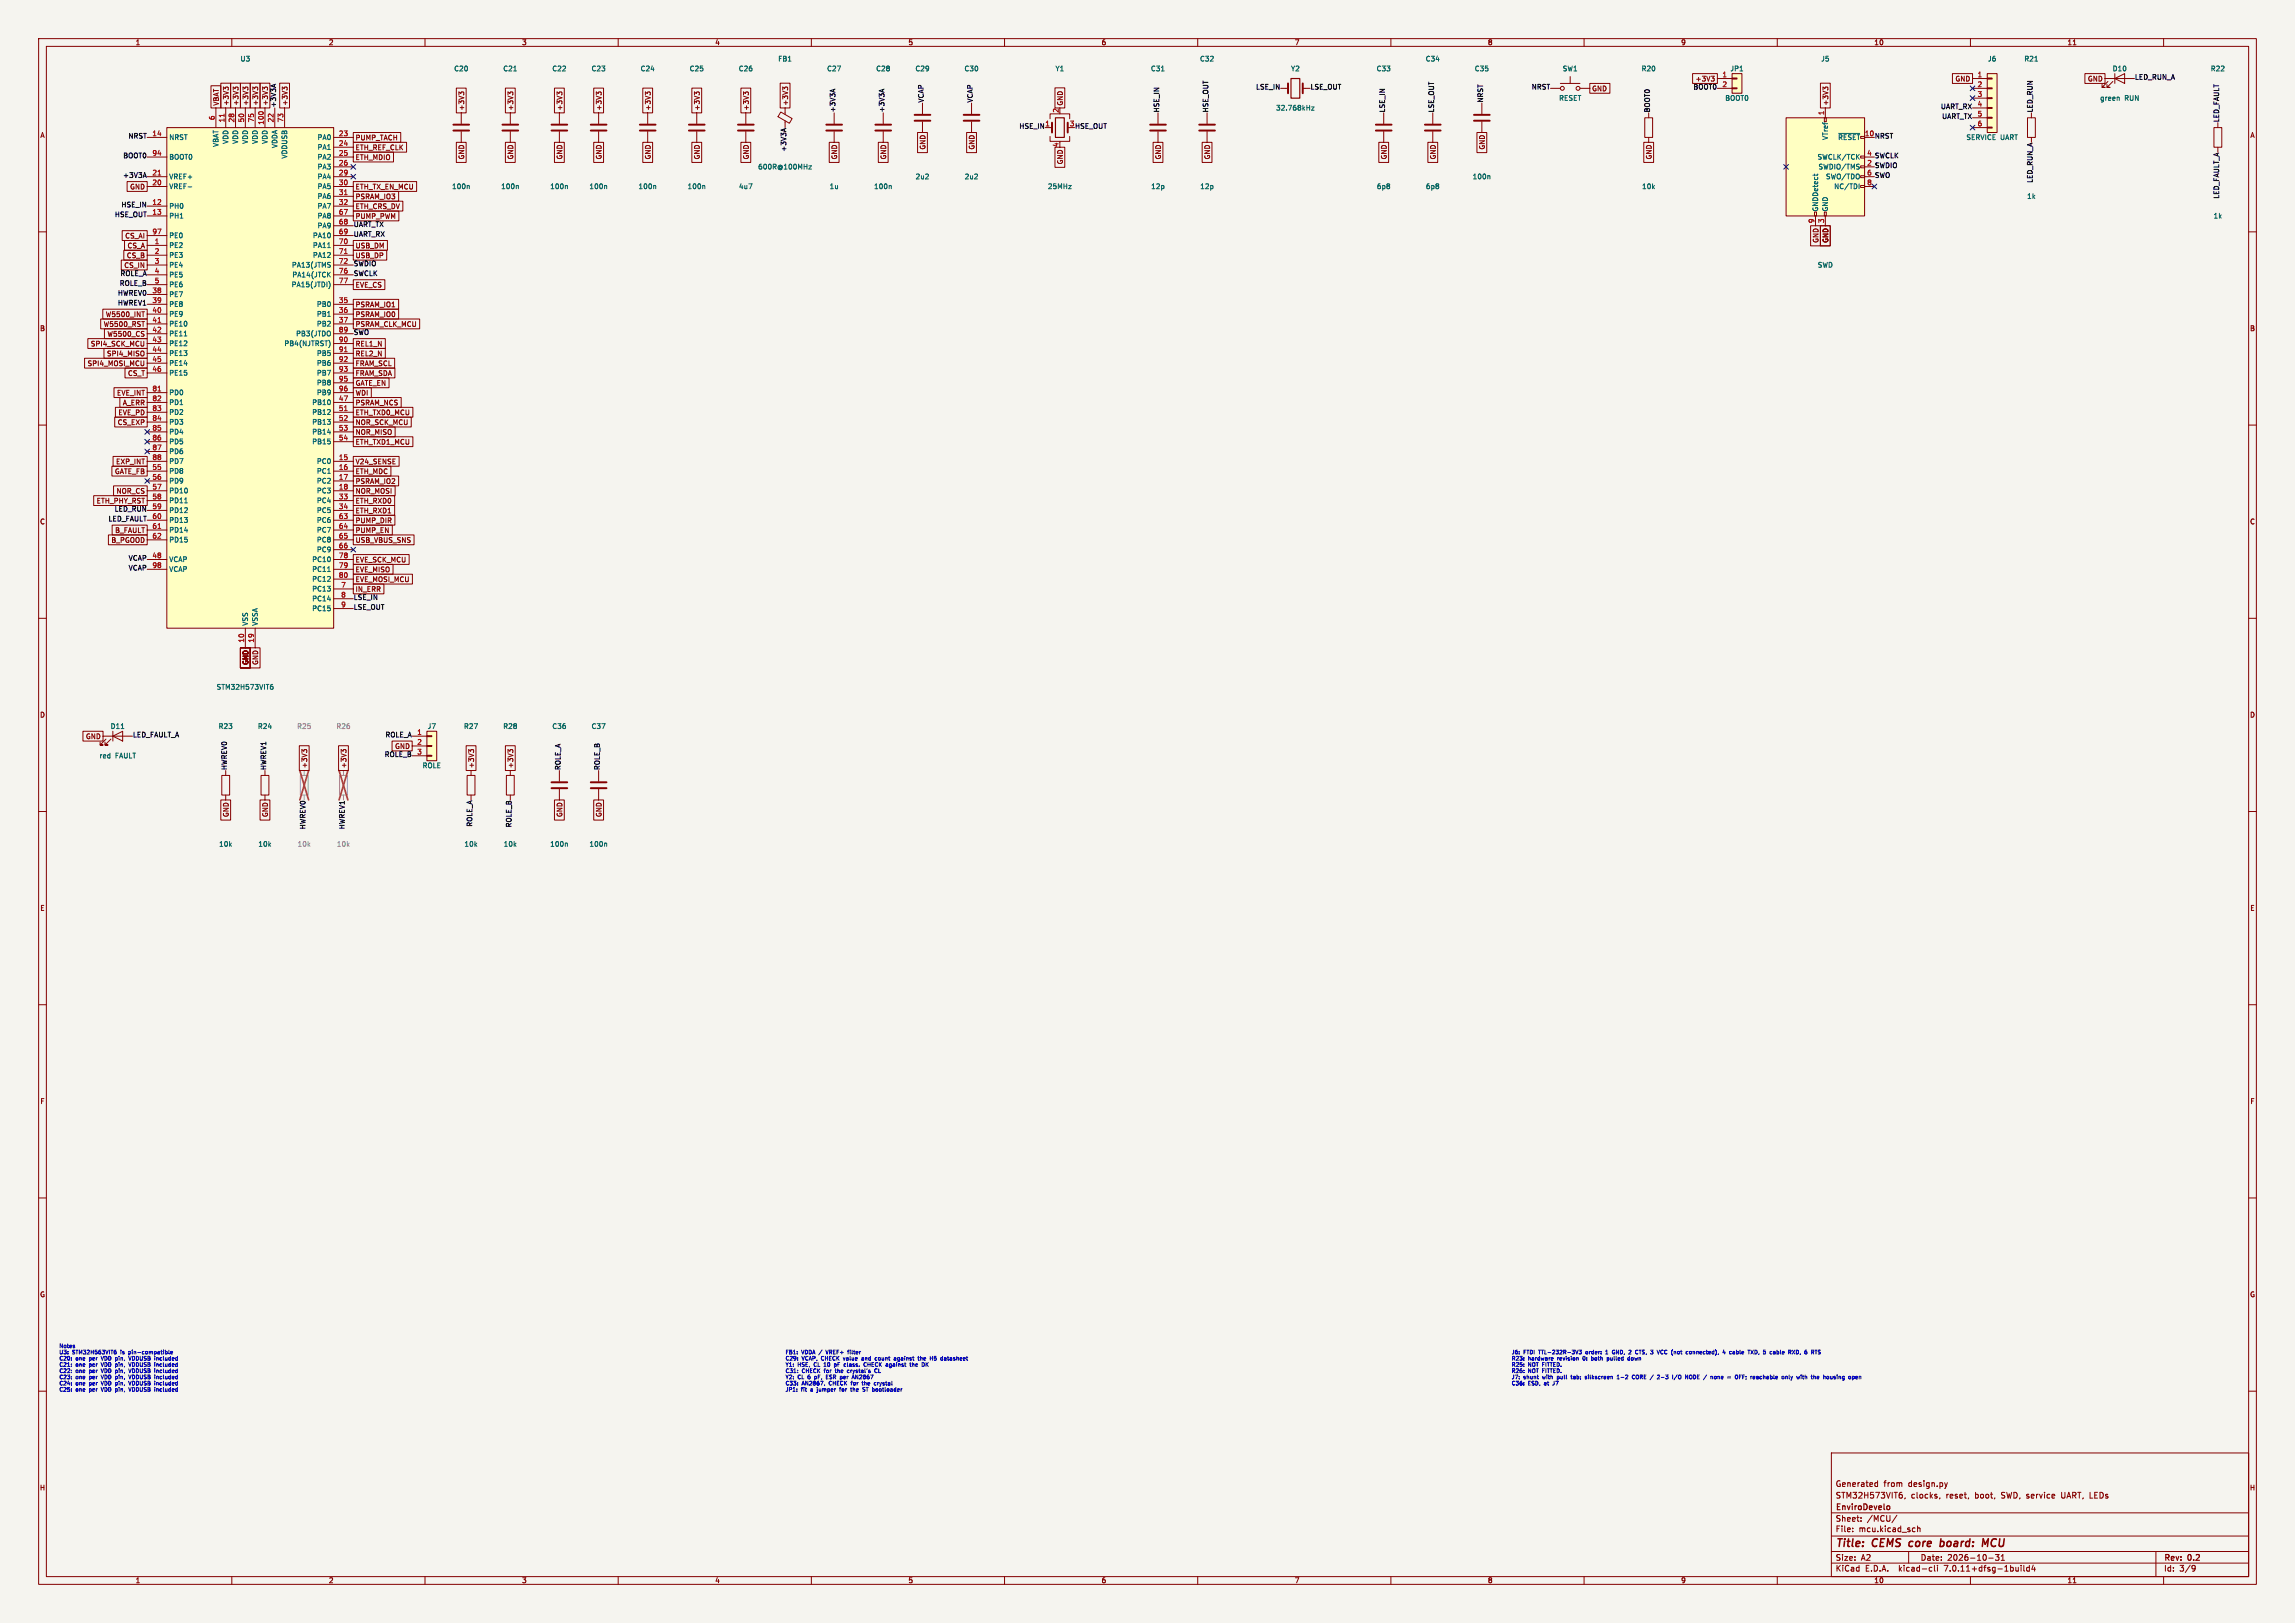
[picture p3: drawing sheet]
<svg xmlns="http://www.w3.org/2000/svg" width="594mm" height="420mm" viewBox="0 0 594 420" stroke-linecap="round" stroke-linejoin="round" font-family="sans-serif">
<defs><g id="words">
<g font-size="2.8" fill="#840000">
<text x="475" y="400.9">Title:</text>
<text x="484.7" y="400.9">CEMS</text>
<text x="495" y="400.9">core</text>
<text x="503.8" y="400.9">board:</text>
<text x="515.5" y="400.9">MCU</text>
</g>
<g font-size="2.1" fill="#840000">
<text x="475" y="388">STM32H573VIT6,</text>
<text x="475" y="385">Generated</text>
<text x="487.5" y="385">from</text>
<text x="494" y="385">design.py</text>
<text x="494.6" y="388">clocks,</text>
<text x="503.7" y="388">reset,</text>
<text x="511.3" y="388">boot,</text>
<text x="518.3" y="388">SWD, service</text>
<text x="534.1" y="388">UART, LEDs</text>
<text x="475" y="394">Sheet:</text>
<text x="475" y="391.2">EnviroDevelo</text>
<text x="483.2" y="394">/MCU/</text>
<text x="475" y="396.7">File:</text>
<text x="481.1" y="396.7">mcu.kicad_sch</text>
<text x="475" y="406.9">KiCad</text>
<text x="475" y="404.1">Size:</text>
<text x="481.7" y="404.1">A2</text>
<text x="482.7" y="406.9">E.D.A.</text>
<text x="491.6" y="406.9">kicad-cli</text>
<text x="497" y="404.1">Date:</text>
<text x="503.5" y="406.9">7.0.11+dfsg-1build4</text>
<text x="504" y="404.1">2026-10-31</text>
<text x="560" y="404.3">Rev:</text>
<text x="560" y="406.9">Id:</text>
<text x="564.1" y="406.9">3/9</text>
<text x="566.4" y="404.3">0.2</text>
</g>
<g font-size="1.8" fill="#840000">
<text x="35" y="11.9">1</text>
<text x="85" y="11.9">2</text>
<text x="135" y="11.9">3</text>
<text x="185" y="11.9">4</text>
<text x="235" y="11.9">5</text>
<text x="285" y="11.9">6</text>
<text x="335" y="11.9">7</text>
<text x="385" y="11.9">8</text>
<text x="435" y="11.9">9</text>
<text x="485" y="11.9">10</text>
<text x="535" y="11.9">11</text>
<text x="412" y="23.8">GND</text>
<text x="506" y="21.3">GND</text>
<text x="540.3" y="21.3">GND</text>
<text x="56.8" y="27.5" transform="rotate(-90 56.8 27.5)">VBAT</text>
<text x="59.4" y="27.5" transform="rotate(-90 59.4 27.5)">+3V3</text>
<text x="61.9" y="27.5" transform="rotate(-90 61.9 27.5)">+3V3</text>
<text x="64.5" y="27.5" transform="rotate(-90 64.5 27.5)">+3V3</text>
<text x="67" y="27.5" transform="rotate(-90 67 27.5)">+3V3</text>
<text x="74.6" y="27.5" transform="rotate(-90 74.6 27.5)">+3V3</text>
<text x="120.3" y="28.7" transform="rotate(-90 120.3 28.7)">+3V3</text>
<text x="133" y="28.7" transform="rotate(-90 133 28.7)">+3V3</text>
<text x="145.7" y="28.7" transform="rotate(-90 145.7 28.7)">+3V3</text>
<text x="155.9" y="28.7" transform="rotate(-90 155.9 28.7)">+3V3</text>
<text x="168.6" y="28.7" transform="rotate(-90 168.6 28.7)">+3V3</text>
<text x="181.3" y="28.7" transform="rotate(-90 181.3 28.7)">+3V3</text>
<text x="194" y="28.7" transform="rotate(-90 194 28.7)">+3V3</text>
<text x="204.2" y="27.5" transform="rotate(-90 204.2 27.5)">+3V3</text>
<text x="275.3" y="27.5" transform="rotate(-90 275.3 27.5)">GND</text>
<text x="473.4" y="27.5" transform="rotate(-90 473.4 27.5)">+3V3</text>
<text x="10.3" y="35.9">A</text>
<text x="582.3" y="35.9">A</text>
<text x="91.9" y="36.5">PUMP_TACH</text>
<text x="91.9" y="39.1">ETH_REF_CLK</text>
<text x="91.9" y="41.6">ETH_MDIO</text>
<text x="120.3" y="41.4" transform="rotate(-90 120.3 41.4)">GND</text>
<text x="133" y="41.4" transform="rotate(-90 133 41.4)">GND</text>
<text x="145.7" y="41.4" transform="rotate(-90 145.7 41.4)">GND</text>
<text x="155.9" y="41.4" transform="rotate(-90 155.9 41.4)">GND</text>
<text x="168.6" y="41.4" transform="rotate(-90 168.6 41.4)">GND</text>
<text x="181.3" y="41.4" transform="rotate(-90 181.3 41.4)">GND</text>
<text x="194" y="41.4" transform="rotate(-90 194 41.4)">GND</text>
<text x="216.9" y="41.4" transform="rotate(-90 216.9 41.4)">GND</text>
<text x="229.6" y="41.4" transform="rotate(-90 229.6 41.4)">GND</text>
<text x="239.7" y="38.8" transform="rotate(-90 239.7 38.8)">GND</text>
<text x="252.4" y="38.8" transform="rotate(-90 252.4 38.8)">GND</text>
<text x="300.7" y="41.4" transform="rotate(-90 300.7 41.4)">GND</text>
<text x="313.4" y="41.4" transform="rotate(-90 313.4 41.4)">GND</text>
<text x="359.1" y="41.4" transform="rotate(-90 359.1 41.4)">GND</text>
<text x="371.8" y="41.4" transform="rotate(-90 371.8 41.4)">GND</text>
<text x="384.5" y="38.8" transform="rotate(-90 384.5 38.8)">GND</text>
<text x="427.7" y="41.4" transform="rotate(-90 427.7 41.4)">GND</text>
<text x="275.3" y="42.6" transform="rotate(-90 275.3 42.6)">GND</text>
<text x="33.6" y="49.2">GND</text>
<text x="91.9" y="49.2">ETH_TX_EN_MCU</text>
<text x="91.9" y="51.8">PSRAM_IO3</text>
<text x="91.9" y="54.3">ETH_CRS_DV</text>
<text x="91.9" y="56.8">PUMP_PWM</text>
<text x="32.3" y="61.9">CS_AI</text>
<text x="32.9" y="64.5">CS_A</text>
<text x="91.9" y="64.5">USB_DM</text>
<text x="470.9" y="63" transform="rotate(-90 470.9 63)">GND</text>
<text x="473.4" y="63" transform="rotate(-90 473.4 63)">GND</text>
<text x="32.7" y="67">CS_B</text>
<text x="91.9" y="67">USB_DP</text>
<text x="91.9" y="74.6">EVE_CS</text>
<text x="27.3" y="82.2">W5500_INT</text>
<text x="91.9" y="82.2">PSRAM_IO0</text>
<text x="91.9" y="79.7">PSRAM_IO1</text>
<text x="10.3" y="85.9">B</text>
<text x="23.4" y="89.9">SPI4_SCK_MCU</text>
<text x="26.7" y="84.8">W5500_RST</text>
<text x="27.7" y="87.3">W5500_CS</text>
<text x="91.9" y="89.9">REL1_N</text>
<text x="91.9" y="84.8">PSRAM_CLK_MCU</text>
<text x="582.3" y="85.9">B</text>
<text x="22.5" y="94.9">SPI4_MOSI_MCU</text>
<text x="27.6" y="92.4">SPI4_MISO</text>
<text x="91.9" y="92.4">REL2_N</text>
<text x="91.9" y="94.9">FRAM_SCL</text>
<text x="33" y="97.5">CS_T</text>
<text x="91.9" y="97.5">FRAM_SDA</text>
<text x="91.9" y="100">GATE_EN</text>
<text x="30.2" y="102.6">EVE_INT</text>
<text x="30.5" y="107.6">EVE_PD</text>
<text x="31.7" y="105.1">A_ERR</text>
<text x="91.9" y="102.6">WDI</text>
<text x="91.9" y="105.1">PSRAM_NCS</text>
<text x="91.9" y="107.6">ETH_TXD0_MCU</text>
<text x="30.3" y="110.2">CS_EXP</text>
<text x="91.9" y="112.7">NOR_MISO</text>
<text x="91.9" y="110.2">NOR_SCK_MCU</text>
<text x="91.9" y="115.3">ETH_TXD1_MCU</text>
<text x="29.6" y="122.9">GATE_FB</text>
<text x="29.9" y="120.3">EXP_INT</text>
<text x="91.9" y="122.9">ETH_MDC</text>
<text x="91.9" y="125.4">PSRAM_IO2</text>
<text x="91.9" y="120.3">V24_SENSE</text>
<text x="24.9" y="130.5">ETH_PHY_RST</text>
<text x="30" y="128">NOR_CS</text>
<text x="91.9" y="130.5">ETH_RXD0</text>
<text x="91.9" y="128">NOR_MOSI</text>
<text x="10.3" y="135.9">C</text>
<text x="91.9" y="133">ETH_RXD1</text>
<text x="91.9" y="135.6">PUMP_DIR</text>
<text x="582.3" y="135.9">C</text>
<text x="28.7" y="140.7">B_PGOOD</text>
<text x="29.7" y="138.1">B_FAULT</text>
<text x="91.9" y="138.1">PUMP_EN</text>
<text x="91.9" y="140.7">USB_VBUS_SNS</text>
<text x="91.9" y="145.7">EVE_SCK_MCU</text>
<text x="91.9" y="148.3">EVE_MISO</text>
<text x="91.9" y="150.8">EVE_MOSI_MCU</text>
<text x="91.9" y="153.4">IN_ERR</text>
<text x="64.5" y="172.2" transform="rotate(-90 64.5 172.2)">GND</text>
<text x="67" y="172.2" transform="rotate(-90 67 172.2)">GND</text>
<text x="10.3" y="185.9">D</text>
<text x="582.3" y="185.9">D</text>
<text x="22.1" y="191.5">GND</text>
<text x="79.7" y="198.9" transform="rotate(-90 79.7 198.9)">+3V3</text>
<text x="89.9" y="198.9" transform="rotate(-90 89.9 198.9)">+3V3</text>
<text x="122.9" y="198.9" transform="rotate(-90 122.9 198.9)">+3V3</text>
<text x="133" y="198.9" transform="rotate(-90 133 198.9)">+3V3</text>
<text x="59.4" y="211.6" transform="rotate(-90 59.4 211.6)">GND</text>
<text x="69.5" y="211.6" transform="rotate(-90 69.5 211.6)">GND</text>
<text x="145.7" y="211.6" transform="rotate(-90 145.7 211.6)">GND</text>
<text x="155.9" y="211.6" transform="rotate(-90 155.9 211.6)">GND</text>
<text x="10.3" y="235.9">E</text>
<text x="582.3" y="235.9">E</text>
<text x="10.3" y="285.9">F</text>
<text x="582.3" y="285.9">F</text>
<text x="10.3" y="335.9">G</text>
<text x="582.3" y="335.9">G</text>
<text x="10.2" y="385.9">H</text>
<text x="582.2" y="385.9">H</text>
<text x="35" y="409.9">1</text>
<text x="85" y="409.9">2</text>
<text x="135" y="409.9">3</text>
<text x="185" y="409.9">4</text>
<text x="235" y="409.9">5</text>
<text x="285" y="409.9">6</text>
<text x="335" y="409.9">7</text>
<text x="385" y="409.9">8</text>
<text x="435" y="409.9">9</text>
<text x="485" y="409.9">10</text>
<text x="535" y="409.9">11</text>
</g>
<g font-size="1.8" fill="#006464">
<text x="62.1" y="16.1">U3</text>
<text x="201.3" y="16.1">FB1</text>
<text x="310.5" y="16.1">C32</text>
<text x="368.9" y="16.1">C34</text>
<text x="471.2" y="16.1">J5</text>
<text x="514.4" y="16.1">J6</text>
<text x="523.8" y="16.1">R21</text>
<text x="117.4" y="18.6">C20</text>
<text x="130.1" y="18.6">C21</text>
<text x="142.8" y="18.6">C22</text>
<text x="153" y="18.6">C23</text>
<text x="165.7" y="18.6">C24</text>
<text x="178.4" y="18.6">C25</text>
<text x="191.1" y="18.6">C26</text>
<text x="214" y="18.6">C27</text>
<text x="226.7" y="18.6">C28</text>
<text x="236.8" y="18.6">C29</text>
<text x="249.5" y="18.6">C30</text>
<text x="273.1" y="18.6">Y1</text>
<text x="297.8" y="18.6">C31</text>
<text x="334" y="18.6">Y2</text>
<text x="356.2" y="18.6">C33</text>
<text x="381.6" y="18.6">C35</text>
<text x="404.4" y="18.6">SW1</text>
<text x="424.8" y="18.6">R20</text>
<text x="447.8" y="18.6">JP1</text>
<text x="546.7" y="18.6">D10</text>
<text x="572.1" y="18.6">R22</text>
<text x="330.2" y="28.8">32.768kHz</text>
<text x="403.4" y="26.3">RESET</text>
<text x="446.4" y="26.3">BOOT0</text>
<text x="543.5" y="26.3">green</text>
<text x="549.9" y="26.3">RUN</text>
<text x="43.7" y="36.4">NRST</text>
<text x="43.7" y="41.5">BOOT0</text>
<text x="56.7" y="38.1" transform="rotate(-90 56.7 38.1)">VBAT</text>
<text x="59.3" y="37.4" transform="rotate(-90 59.3 37.4)">VDD</text>
<text x="61.8" y="37.4" transform="rotate(-90 61.8 37.4)">VDD</text>
<text x="64.4" y="37.4" transform="rotate(-90 64.4 37.4)">VDD</text>
<text x="66.9" y="37.4" transform="rotate(-90 66.9 37.4)">VDD</text>
<text x="69.4" y="37.4" transform="rotate(-90 69.4 37.4)">VDD</text>
<text x="72" y="38.4" transform="rotate(-90 72 38.4)">VDDA</text>
<text x="74.5" y="41.2" transform="rotate(-90 74.5 41.2)">VDDUSB</text>
<text x="82.1" y="36.4">PA0</text>
<text x="82.1" y="39">PA1</text>
<text x="82.1" y="41.5">PA2</text>
<text x="470.3" y="41.5">SWCLK/TCK</text>
<text x="473.3" y="36.4" transform="rotate(-90 473.3 36.4)">VTref</text>
<text x="475.6" y="36.4">~{RESET}</text>
<text x="508.8" y="36.4">SERVICE UART</text>
<text x="43.7" y="46.6">VREF+</text>
<text x="82.1" y="44">PA3</text>
<text x="82.1" y="46.6">PA4</text>
<text x="196.1" y="44">600R@100MHz</text>
<text x="236.9" y="46.6">2u2</text>
<text x="249.6" y="46.6">2u2</text>
<text x="381.1" y="46.6">100n</text>
<text x="470.6" y="44">SWDIO/TMS</text>
<text x="472.5" y="46.6">SWO/TDO</text>
<text x="43.7" y="49.1">VREF-</text>
<text x="82.1" y="49.1">PA5</text>
<text x="82.1" y="51.7">PA6</text>
<text x="116.9" y="49.1">100n</text>
<text x="129.6" y="49.1">100n</text>
<text x="142.3" y="49.1">100n</text>
<text x="152.4" y="49.1">100n</text>
<text x="165.1" y="49.1">100n</text>
<text x="177.8" y="49.1">100n</text>
<text x="191.2" y="49.1">4u7</text>
<text x="214.6" y="49.1">1u</text>
<text x="226.1" y="49.1">100n</text>
<text x="271.1" y="49.1">25MHz</text>
<text x="297.8" y="49.1">12p</text>
<text x="310.5" y="49.1">12p</text>
<text x="356.3" y="49.1">6p8</text>
<text x="369" y="49.1">6p8</text>
<text x="424.9" y="49.1">10k</text>
<text x="474.6" y="49.1">NC/TDI</text>
<text x="524.6" y="51.7">1k</text>
<text x="43.7" y="54.2">PH0</text>
<text x="43.7" y="56.7">PH1</text>
<text x="82.1" y="54.2">PA7</text>
<text x="82.1" y="56.7">PA8</text>
<text x="82.1" y="59.3">PA9</text>
<text x="470.8" y="54.9" transform="rotate(-90 470.8 54.9)">GNDDetect</text>
<text x="473.3" y="54.9" transform="rotate(-90 473.3 54.9)">GND</text>
<text x="572.8" y="56.7">1k</text>
<text x="43.7" y="64.4">PE2</text>
<text x="43.7" y="61.8">PE0</text>
<text x="80.9" y="61.8">PA10</text>
<text x="80.9" y="64.4">PA11</text>
<text x="43.7" y="66.9">PE3</text>
<text x="43.7" y="69.4">PE4</text>
<text x="43.7" y="72">PE5</text>
<text x="75.4" y="69.4">PA13(JTMS</text>
<text x="75.5" y="72">PA14(JTCK</text>
<text x="80.9" y="66.9">PA12</text>
<text x="470.4" y="69.4">SWD</text>
<text x="43.7" y="77.1">PE7</text>
<text x="43.7" y="74.5">PE6</text>
<text x="75.4" y="74.5">PA15(JTDI)</text>
<text x="43.7" y="79.6">PE8</text>
<text x="43.7" y="82.1">PE9</text>
<text x="81.9" y="79.6">PB0</text>
<text x="81.9" y="82.1">PB1</text>
<text x="43.7" y="84.7">PE10</text>
<text x="43.7" y="87.2">PE11</text>
<text x="43.7" y="89.8">PE12</text>
<text x="73.5" y="89.8">PB4(NJTRST)</text>
<text x="76.5" y="87.2">PB3(JTDO</text>
<text x="81.9" y="84.7">PB2</text>
<text x="43.7" y="92.3">PE13</text>
<text x="43.7" y="94.8">PE14</text>
<text x="81.9" y="92.3">PB5</text>
<text x="81.9" y="94.8">PB6</text>
<text x="43.7" y="97.4">PE15</text>
<text x="81.9" y="97.4">PB7</text>
<text x="81.9" y="99.9">PB8</text>
<text x="43.7" y="102.5">PD0</text>
<text x="43.7" y="105">PD1</text>
<text x="43.7" y="107.5">PD2</text>
<text x="80.7" y="105">PB10</text>
<text x="80.7" y="107.5">PB12</text>
<text x="81.9" y="102.5">PB9</text>
<text x="43.7" y="110.1">PD3</text>
<text x="43.7" y="112.6">PD4</text>
<text x="80.7" y="110.1">PB13</text>
<text x="80.7" y="112.6">PB14</text>
<text x="43.7" y="115.2">PD5</text>
<text x="43.7" y="117.7">PD6</text>
<text x="80.7" y="115.2">PB15</text>
<text x="43.7" y="122.8">PD8</text>
<text x="43.7" y="125.3">PD9</text>
<text x="43.7" y="120.2">PD7</text>
<text x="81.9" y="120.2">PC0</text>
<text x="81.9" y="122.8">PC1</text>
<text x="81.9" y="125.3">PC2</text>
<text x="43.7" y="127.9">PD10</text>
<text x="43.7" y="130.4">PD11</text>
<text x="81.9" y="127.9">PC3</text>
<text x="81.9" y="130.4">PC4</text>
<text x="43.7" y="132.9">PD12</text>
<text x="43.7" y="135.5">PD13</text>
<text x="81.9" y="132.9">PC5</text>
<text x="81.9" y="135.5">PC6</text>
<text x="43.7" y="138">PD14</text>
<text x="43.7" y="140.6">PD15</text>
<text x="81.9" y="138">PC7</text>
<text x="81.9" y="140.6">PC8</text>
<text x="81.9" y="143.1">PC9</text>
<text x="43.7" y="145.6">VCAP</text>
<text x="43.7" y="148.2">VCAP</text>
<text x="80.7" y="145.6">PC10</text>
<text x="80.7" y="148.2">PC11</text>
<text x="80.7" y="153.3">PC13</text>
<text x="80.7" y="155.8">PC14</text>
<text x="80.7" y="150.7">PC12</text>
<text x="80.7" y="158.3">PC15</text>
<text x="64.4" y="162.1" transform="rotate(-90 64.4 162.1)">VSS</text>
<text x="66.9" y="162.1" transform="rotate(-90 66.9 162.1)">VSSA</text>
<text x="56" y="178.7">STM32H573VIT6</text>
<text x="28.5" y="188.8">D11</text>
<text x="56.5" y="188.8">R23</text>
<text x="66.6" y="188.8">R24</text>
<text x="110.6" y="188.8">J7</text>
<text x="120" y="188.8">R27</text>
<text x="130.1" y="188.8">R28</text>
<text x="142.8" y="188.8">C36</text>
<text x="153" y="188.8">C37</text>
<text x="25.6" y="196.4">red</text>
<text x="29.8" y="196.4">FAULT</text>
<text x="109.3" y="199">ROLE</text>
<text x="56.6" y="219.3">10k</text>
<text x="66.8" y="219.3">10k</text>
<text x="120.1" y="219.3">10k</text>
<text x="130.3" y="219.3">10k</text>
<text x="142.3" y="219.3">100n</text>
<text x="152.4" y="219.3">100n</text>
</g>
<g font-size="1.8" fill="#0f0f0f">
<text x="325" y="23.4">LSE_IN</text>
<text x="339.1" y="23.4">LSE_OUT</text>
<text x="396.3" y="23.4">NRST</text>
<text x="438.2" y="23.4">BOOT0</text>
<text x="438.7" y="21.3">+3V3</text>
<text x="552.4" y="20.8">LED_RUN_A</text>
<text x="69.5" y="27.5" transform="rotate(-90 69.5 27.5)">+3V3</text>
<text x="71.6" y="27.9" transform="rotate(-90 71.6 27.9)">+3V3A</text>
<text x="216.4" y="29.2" transform="rotate(-90 216.4 29.2)">+3V3A</text>
<text x="229.1" y="29.2" transform="rotate(-90 229.1 29.2)">+3V3A</text>
<text x="239.3" y="26.7" transform="rotate(-90 239.3 26.7)">VCAP</text>
<text x="252" y="26.7" transform="rotate(-90 252 26.7)">VCAP</text>
<text x="300.2" y="29.2" transform="rotate(-90 300.2 29.2)">HSE_IN</text>
<text x="312.9" y="29.2" transform="rotate(-90 312.9 29.2)">HSE_OUT</text>
<text x="358.7" y="29.2" transform="rotate(-90 358.7 29.2)">LSE_IN</text>
<text x="371.4" y="29.2" transform="rotate(-90 371.4 29.2)">LSE_OUT</text>
<text x="384.1" y="26.7" transform="rotate(-90 384.1 26.7)">NRST</text>
<text x="427.2" y="29.2" transform="rotate(-90 427.2 29.2)">BOOT0</text>
<text x="502.2" y="28.5">UART_RX</text>
<text x="526.3" y="29.2" transform="rotate(-90 526.3 29.2)">LED_RUN</text>
<text x="263.7" y="33.5">HSE_IN</text>
<text x="270.4" y="32.8">1</text>
<text x="278.1" y="33.5">HSE_OUT</text>
<text x="502.5" y="31">UART_TX</text>
<text x="574.6" y="31.8" transform="rotate(-90 574.6 31.8)">LED_FAULT</text>
<text x="31.8" y="41.2">BOOT0</text>
<text x="33.1" y="36.1">NRST</text>
<text x="203.7" y="39.4" transform="rotate(-90 203.7 39.4)">+3V3A</text>
<text x="485.1" y="36.1">NRST</text>
<text x="485.1" y="41.2">SWCLK</text>
<text x="31.7" y="46.2">+3V3A</text>
<text x="485.1" y="43.7">SWDIO</text>
<text x="485.1" y="46.2">SWO</text>
<text x="526.3" y="47.4" transform="rotate(-90 526.3 47.4)">LED_RUN_A</text>
<text x="31.3" y="53.9">HSE_IN</text>
<text x="574.6" y="51.5" transform="rotate(-90 574.6 51.5)">LED_FAULT_A</text>
<text x="29.6" y="56.4">HSE_OUT</text>
<text x="91.4" y="58.9">UART_TX</text>
<text x="91.4" y="61.5">UART_RX</text>
<text x="31.1" y="71.6">ROLE_A</text>
<text x="32" y="69.5">CS_IN</text>
<text x="91.4" y="69.1">SWDIO</text>
<text x="91.4" y="71.6">SWCLK</text>
<text x="30.4" y="76.7">HWREV0</text>
<text x="30.9" y="74.2">ROLE_B</text>
<text x="30.4" y="79.3">HWREV1</text>
<text x="91.4" y="86.9">SWO</text>
<text x="28" y="135.1">LED_FAULT</text>
<text x="29.6" y="132.6">LED_RUN</text>
<text x="33.2" y="147.8">VCAP</text>
<text x="33.2" y="145.3">VCAP</text>
<text x="91.4" y="155.5">LSE_IN</text>
<text x="91.4" y="158">LSE_OUT</text>
<text x="34.3" y="191">LED_FAULT_A</text>
<text x="99.6" y="191">ROLE_A</text>
<text x="99.5" y="196.1">ROLE_B</text>
<text x="102.1" y="194">GND</text>
<text x="58.9" y="199.4" transform="rotate(-90 58.9 199.4)">HWREV0</text>
<text x="69.1" y="199.4" transform="rotate(-90 69.1 199.4)">HWREV1</text>
<text x="145.3" y="199.4" transform="rotate(-90 145.3 199.4)">ROLE_A</text>
<text x="155.5" y="199.4" transform="rotate(-90 155.5 199.4)">ROLE_B</text>
<text x="79.3" y="214.7" transform="rotate(-90 79.3 214.7)">HWREV0</text>
<text x="89.4" y="214.7" transform="rotate(-90 89.4 214.7)">HWREV1</text>
<text x="122.4" y="214" transform="rotate(-90 122.4 214)">ROLE_A</text>
<text x="132.6" y="214.2" transform="rotate(-90 132.6 214.2)">ROLE_B</text>
</g>
<g font-size="1.8" fill="#a90000">
<text x="445.7" y="20.1">1</text>
<text x="445.7" y="22.6">2</text>
<text x="511.7" y="20.1">1</text>
<text x="511.7" y="22.6">2</text>
<text x="274.1" y="29.3" transform="rotate(-90 274.1 29.3)">2</text>
<text x="472.2" y="29.9" transform="rotate(-90 472.2 29.9)">1</text>
<text x="511.7" y="25.1">3</text>
<text x="511.7" y="27.7">4</text>
<text x="39.3" y="35.3">14</text>
<text x="55.6" y="31.2" transform="rotate(-90 55.6 31.2)">6</text>
<text x="58.2" y="31.8" transform="rotate(-90 58.2 31.8)">11</text>
<text x="60.7" y="31.8" transform="rotate(-90 60.7 31.8)">28</text>
<text x="63.2" y="31.8" transform="rotate(-90 63.2 31.8)">50</text>
<text x="65.8" y="31.8" transform="rotate(-90 65.8 31.8)">75</text>
<text x="68.3" y="32.4" transform="rotate(-90 68.3 32.4)">100</text>
<text x="70.9" y="31.8" transform="rotate(-90 70.9 31.8)">22</text>
<text x="73.4" y="31.8" transform="rotate(-90 73.4 31.8)">73</text>
<text x="87.6" y="35.3">23</text>
<text x="276.8" y="32.8">3</text>
<text x="482.6" y="35.3">10</text>
<text x="511.7" y="30.2">5</text>
<text x="511.7" y="32.8">6</text>
<text x="39.3" y="40.4">94</text>
<text x="87.6" y="37.8">24</text>
<text x="87.6" y="40.4">25</text>
<text x="274.1" y="38.2" transform="rotate(-90 274.1 38.2)">4</text>
<text x="483.2" y="40.4">4</text>
<text x="39.3" y="45.5">21</text>
<text x="87.6" y="42.9">26</text>
<text x="87.6" y="45.5">29</text>
<text x="483.2" y="42.9">2</text>
<text x="483.2" y="45.5">6</text>
<text x="39.3" y="53.1">12</text>
<text x="39.3" y="48">20</text>
<text x="87.6" y="48">30</text>
<text x="87.6" y="50.5">31</text>
<text x="87.6" y="53.1">32</text>
<text x="483.2" y="48">8</text>
<text x="39.3" y="55.6">13</text>
<text x="87.6" y="55.6">67</text>
<text x="87.6" y="58.2">68</text>
<text x="469.6" y="57.9" transform="rotate(-90 469.6 57.9)">9</text>
<text x="472.2" y="57.9" transform="rotate(-90 472.2 57.9)">3</text>
<text x="39.3" y="60.7">97</text>
<text x="39.9" y="63.2">1</text>
<text x="39.9" y="65.8">2</text>
<text x="87.6" y="60.7">69</text>
<text x="87.6" y="63.2">70</text>
<text x="87.6" y="65.8">71</text>
<text x="39.9" y="68.3">3</text>
<text x="39.9" y="70.9">4</text>
<text x="87.6" y="68.3">72</text>
<text x="87.6" y="70.9">76</text>
<text x="39.3" y="75.9">38</text>
<text x="39.9" y="73.4">5</text>
<text x="87.6" y="73.4">77</text>
<text x="39.3" y="78.5">39</text>
<text x="39.3" y="81">40</text>
<text x="39.3" y="83.6">41</text>
<text x="87.6" y="78.5">35</text>
<text x="87.6" y="81">36</text>
<text x="87.6" y="83.6">37</text>
<text x="39.3" y="86.1">42</text>
<text x="39.3" y="88.6">43</text>
<text x="87.6" y="86.1">89</text>
<text x="87.6" y="88.6">90</text>
<text x="39.3" y="91.2">44</text>
<text x="39.3" y="93.7">45</text>
<text x="87.6" y="91.2">91</text>
<text x="87.6" y="93.7">92</text>
<text x="39.3" y="96.3">46</text>
<text x="39.3" y="101.3">81</text>
<text x="87.6" y="96.3">93</text>
<text x="87.6" y="98.8">95</text>
<text x="87.6" y="101.3">96</text>
<text x="39.3" y="103.9">82</text>
<text x="39.3" y="106.4">83</text>
<text x="87.6" y="103.9">47</text>
<text x="87.6" y="106.4">51</text>
<text x="39.3" y="109">84</text>
<text x="39.3" y="111.5">85</text>
<text x="87.6" y="109">52</text>
<text x="87.6" y="111.5">53</text>
<text x="39.3" y="114">86</text>
<text x="39.3" y="116.6">87</text>
<text x="39.3" y="119.1">88</text>
<text x="87.6" y="119.1">15</text>
<text x="87.6" y="114">54</text>
<text x="39.3" y="121.7">55</text>
<text x="39.3" y="124.2">56</text>
<text x="87.6" y="121.7">16</text>
<text x="87.6" y="124.2">17</text>
<text x="39.3" y="126.7">57</text>
<text x="39.3" y="129.3">58</text>
<text x="39.3" y="131.8">59</text>
<text x="87.6" y="126.7">18</text>
<text x="87.6" y="129.3">33</text>
<text x="87.6" y="131.8">34</text>
<text x="39.3" y="134.4">60</text>
<text x="39.3" y="136.9">61</text>
<text x="87.6" y="134.4">63</text>
<text x="87.6" y="136.9">64</text>
<text x="39.3" y="139.4">62</text>
<text x="87.6" y="139.4">65</text>
<text x="87.6" y="142">66</text>
<text x="39.3" y="144.5">48</text>
<text x="39.3" y="147.1">98</text>
<text x="87.6" y="144.5">78</text>
<text x="87.6" y="147.1">79</text>
<text x="87.6" y="149.6">80</text>
<text x="88.2" y="152.1">7</text>
<text x="88.2" y="154.7">8</text>
<text x="88.2" y="157.2">9</text>
<text x="63.2" y="166.4" transform="rotate(-90 63.2 166.4)">10</text>
<text x="65.8" y="166.4" transform="rotate(-90 65.8 166.4)">19</text>
<text x="107.9" y="190.2">1</text>
<text x="107.9" y="192.8">2</text>
<text x="107.9" y="195.3">3</text>
</g>
<g font-size="1.8" fill="#939391">
<text x="76.8" y="188.8">R25</text>
<text x="87" y="188.8">R26</text>
<text x="76.9" y="219.3">10k</text>
<text x="87.1" y="219.3">10k</text>
</g>
<g font-size="1.4" fill="#0000c2">
<text x="15.2" y="349.2">Notes</text>
<text x="15.2" y="350.8">U3:</text>
<text x="15.2" y="352.4">C20:</text>
<text x="18.7" y="350.8">STM32H563VIT6</text>
<text x="19.6" y="352.4">one</text>
<text x="23.3" y="352.4">per</text>
<text x="26.7" y="352.4">VDD pin,</text>
<text x="31.5" y="350.8">is</text>
<text x="33.8" y="350.8">pin-compatible</text>
<text x="34.4" y="352.4">VDDUSB</text>
<text x="41.3" y="352.4">included</text>
<text x="203.2" y="350.8">FB1:</text>
<text x="203.2" y="352.4">C29:</text>
<text x="207.5" y="350.8">VDDA /</text>
<text x="207.6" y="352.4">VCAP,</text>
<text x="212.8" y="352.4">CHECK</text>
<text x="214.3" y="350.8">VREF+</text>
<text x="218.8" y="352.4">value</text>
<text x="220.2" y="350.8">filter</text>
<text x="223.8" y="352.4">and</text>
<text x="227.5" y="352.4">count</text>
<text x="232.6" y="352.4">against</text>
<text x="239.1" y="352.4">the</text>
<text x="242.5" y="352.4">H5</text>
<text x="245.5" y="352.4">datasheet</text>
<text x="391.2" y="350.8">J6:</text>
<text x="391.2" y="352.4">R23:</text>
<text x="394.4" y="350.8">FTDI</text>
<text x="395.6" y="352.4">hardware</text>
<text x="398.5" y="350.8">TTL-232R-3V3</text>
<text x="403.3" y="352.4">revision</text>
<text x="410.2" y="352.4">0:</text>
<text x="410.9" y="350.8">order:</text>
<text x="412.6" y="352.4">both</text>
<text x="416.3" y="350.8">1</text>
<text x="416.9" y="352.4">pulled</text>
<text x="418.3" y="350.8">GND,</text>
<text x="422.6" y="352.4">down</text>
<text x="422.8" y="350.8">2</text>
<text x="424.8" y="350.8">CTS,</text>
<text x="429" y="350.8">3</text>
<text x="431" y="350.8">VCC (not</text>
<text x="438.9" y="350.8">connected),</text>
<text x="448.7" y="350.8">4</text>
<text x="450.7" y="350.8">cable</text>
<text x="455.8" y="350.8">TXD,</text>
<text x="460" y="350.8">5</text>
<text x="461.9" y="350.8">cable</text>
<text x="467" y="350.8">RXD,</text>
<text x="471.5" y="350.8">6</text>
<text x="15.2" y="354">C21:</text>
<text x="15.2" y="355.6">C22:</text>
<text x="15.2" y="357.2">C23:</text>
<text x="15.2" y="358.8">C24:</text>
<text x="19.6" y="354">one</text>
<text x="19.6" y="355.6">one</text>
<text x="19.6" y="357.2">one</text>
<text x="19.6" y="358.8">one</text>
<text x="23.3" y="354">per</text>
<text x="23.3" y="355.6">per</text>
<text x="23.3" y="357.2">per</text>
<text x="23.3" y="358.8">per</text>
<text x="26.7" y="354">VDD pin,</text>
<text x="26.7" y="355.6">VDD pin,</text>
<text x="26.7" y="357.2">VDD pin,</text>
<text x="26.7" y="358.8">VDD pin,</text>
<text x="34.4" y="354">VDDUSB</text>
<text x="34.4" y="355.6">VDDUSB</text>
<text x="34.4" y="357.2">VDDUSB</text>
<text x="34.4" y="358.8">VDDUSB</text>
<text x="41.3" y="354">included</text>
<text x="41.3" y="355.6">included</text>
<text x="41.3" y="357.2">included</text>
<text x="41.3" y="358.8">included</text>
<text x="203.2" y="354">Y1:</text>
<text x="203.2" y="355.6">C31:</text>
<text x="203.2" y="357.2">Y2:</text>
<text x="203.2" y="358.8">C33:</text>
<text x="206.5" y="354">HSE,</text>
<text x="206.5" y="357.2">CL</text>
<text x="207.6" y="355.6">CHECK</text>
<text x="207.6" y="358.8">AN2867,</text>
<text x="209.3" y="357.2">6</text>
<text x="210.9" y="354">CL</text>
<text x="211.3" y="357.2">pF,</text>
<text x="213.6" y="355.6">for</text>
<text x="213.7" y="354">10</text>
<text x="214.6" y="357.2">ESR</text>
<text x="214.8" y="358.8">CHECK</text>
<text x="216.7" y="354">pF</text>
<text x="216.7" y="355.6">the</text>
<text x="218.4" y="357.2">per</text>
<text x="219.4" y="354">class.</text>
<text x="220" y="355.6">crystal's</text>
<text x="220.8" y="358.8">for</text>
<text x="221.8" y="357.2">AN2867</text>
<text x="223.9" y="358.8">the</text>
<text x="224.8" y="354">CHECK</text>
<text x="227.2" y="358.8">crystal</text>
<text x="227.4" y="355.6">CL</text>
<text x="230.8" y="354">against</text>
<text x="237.3" y="354">the</text>
<text x="391.2" y="354">R25:</text>
<text x="391.2" y="355.6">R26:</text>
<text x="391.2" y="357.2">J7:</text>
<text x="391.2" y="358.8">C36:</text>
<text x="394.4" y="357.2">shunt</text>
<text x="395.6" y="354">NOT FITTED.</text>
<text x="395.6" y="355.6">NOT FITTED.</text>
<text x="395.6" y="358.8">ESD,</text>
<text x="399.5" y="357.2">with</text>
<text x="399.9" y="358.8">at</text>
<text x="402.4" y="358.8">J7</text>
<text x="403.5" y="357.2">pull</text>
<text x="407.4" y="357.2">tab;</text>
<text x="411.3" y="357.2">silkscreen</text>
<text x="419.8" y="357.2">1-2</text>
<text x="424" y="357.2">CORE /</text>
<text x="431" y="357.2">2-3</text>
<text x="435.2" y="357.2">I/O</text>
<text x="438.8" y="357.2">NODE</text>
<text x="443.8" y="357.2">/</text>
<text x="445.8" y="357.2">none</text>
<text x="450.4" y="357.2">=</text>
<text x="452.7" y="357.2">OFF;</text>
<text x="456.9" y="357.2">reachable</text>
<text x="465.3" y="357.2">only</text>
<text x="469.4" y="357.2">with</text>
<text x="473.4" y="357.2">the</text>
<text x="476.8" y="357.2">housing</text>
<text x="15.2" y="360.5">C25:</text>
<text x="19.6" y="360.5">one</text>
<text x="23.3" y="360.5">per</text>
<text x="26.7" y="360.5">VDD pin,</text>
<text x="34.4" y="360.5">VDDUSB</text>
<text x="41.3" y="360.5">included</text>
<text x="203.2" y="360.5">JP1:</text>
<text x="207.4" y="360.5">fit</text>
<text x="210" y="360.5">a</text>
<text x="212" y="360.5">jumper</text>
<text x="218.1" y="360.5">for</text>
<text x="221.2" y="360.5">the</text>
<text x="224.6" y="360.5">ST bootloader</text>
</g>
</g></defs>
<path d="M0 0h594v420h-594z" fill="#f5f4ef" stroke="#f5f4ef" stroke-width=".26"/>
<g fill="none" stroke="#840000" stroke-width=".26">
<path d="M10 10h574v400h-574zM12 12h570v396h-570zM60 10v2M110 10v2M160 10v2M210 10v2M260 10v2M310 10v2M360 10v2M406.4 19.8v1.8M410 10v2M438.1 19.1h6.4v2.5h-6.4z"/>
<path d="M442.9 19.7h.8l-.4 .5M448.3 19.1h2.5v5h-2.5zM460 10v2M505.3 19.1h5.2v2.5h-5.2zM510 10v2M514.3 19.1h2.6v15.2h-2.6zM536.6 11.6h.7M539.6 19.1h5.2v2.5h-5.2zM547.4 19.1v2.5M560 10v2M38.1 35.6h5.1M43.2 33h43.2v129.6h-43.2z"/>
<path d="M54.6 22.2h2.6v5.7h-2.6zM55.9 27.9v5.1M57.1 21.5h2.6v6.4h-2.6zM58.3 22.8l.2-.3 .6 .3M58.3 22.9l-.5-.4v.8M58.4 27.9v5.1M59.7 21.5h2.5v6.4h-2.5zM60.8 22.8l.3-.3 .5 .3M60.8 22.9l-.4-.4v.8M61 27.9v5.1M62.2 21.5h2.6v6.4h-2.6zM63.4 22.8l.2-.3 .6 .3"/>
<path d="M63.4 22.9l-.5-.4v.8M63.5 27.9v5.1M64.8 21.5h2.5v6.4h-2.5zM65.9 22.8l.3-.3 .5 .3M65.9 22.9l-.5-.4v.8M66 27.9v5.1M67.3 21.5h2.6v6.4h-2.6zM68.5 22.8l.2-.3 .6 .3M68.5 22.9l-.5-.4v.8M68.6 27.9v5.1M71.1 27.9v5.1M72.4 21.5h2.5v6.4h-2.5z"/>
<path d="M73.5 22.8l.3-.3 .5 .3M73.5 22.9l-.4-.4v.8M73.7 27.9v5.1M86.4 35.6h5M86.4 38.1h5M91.4 34.3h12.3v2.5h-12.3zM91.4 36.8h13.8v2.6h-13.8zM91.4 39.4h10.4v2.5h-10.4zM118.1 22.8h2.6v6.4h-2.6zM118.1 36.8h2.6v5.2h-2.6zM119.3 24l.2-.2 .6 .2M119.3 24.2l-.5-.4v.8"/>
<path d="M119.4 29.2v2.8M119.4 34v2.8M130.8 22.8h2.6v6.4h-2.6zM130.8 36.8h2.6v5.2h-2.6zM132 24l.2-.2 .6 .2M132 24.2l-.5-.4v.8M132.1 29.2v2.8M132.1 34v2.8M143.5 22.8h2.6v6.4h-2.6zM143.5 36.8h2.6v5.2h-2.6zM144.7 24l.2-.2 .6 .2M144.7 24.2l-.5-.4v.8"/>
<path d="M144.8 29.2v2.8M144.8 34v2.8M153.7 22.8h2.5v6.4h-2.5zM153.7 36.8h2.5v5.2h-2.5zM154.8 24l.3-.2 .5 .2M154.8 24.2l-.5-.4v.8M154.9 29.2v2.8M154.9 34v2.8M166.4 36.8h2.5v5.2h-2.5zM166.4 22.8h2.5v6.4h-2.5zM167.5 24l.3-.2 .5 .2M167.5 24.2l-.5-.4v.8"/>
<path d="M167.6 29.2v2.8M167.6 34v2.8M179.1 22.8h2.5v6.4h-2.5zM179.1 36.8h2.5v5.2h-2.5zM180.2 24.2l-.5-.4v.8M180.2 24l.3-.2 .5 .2M180.3 29.2v2.8M180.3 34v2.8M191.8 22.8h2.5v6.4h-2.5zM191.8 36.8h2.5v5.2h-2.5zM192.9 24l.3-.2 .5 .2M192.9 24.2l-.5-.4v.8"/>
<path d="M193 29.2v2.8M193 34v2.8M201.9 21.5h2.6v6.4h-2.6zM202.1 29l2.9 1.7-.7 1.2-2.9-1.7zM203.1 22.9l-.5-.4v.8M203.1 22.8l.2-.3 .6 .3M203.2 27.9v1.7M203.2 31.3v1.7M214.6 36.8h2.6v5.2h-2.6zM215.9 29.2v2.8M215.9 34v2.8M227.3 36.8h2.6v5.2h-2.6z"/>
<path d="M228.6 29.2v2.8M228.6 34v2.8M237.5 34.3h2.5v5.2h-2.5zM238.8 26.7v2.8M238.8 31.5v2.8M250.2 34.3h2.5v5.2h-2.5zM251.5 26.7v2.8M251.5 31.5v2.8M270.5 33h1.8M271.8 35.3v1.3h5.1v-1.3M271.8 30.7v-1.2h5.1v1.2M273 22.7h2.6v5.2h-2.6z"/>
<path d="M273 38.1h2.6v5.2h-2.6zM274.3 36.6v.2M298.4 36.8h2.6v5.2h-2.6zM299.7 29.2v2.8M299.7 34v2.8M311.1 36.8h2.6v5.2h-2.6zM312.4 29.2v2.8M312.4 34v2.8M331.5 22.9h1.9M337.2 22.9h1.9M356.9 36.8h2.5v5.2h-2.5zM358.1 29.2v2.8"/>
<path d="M358.1 34v2.8M369.6 36.8h2.5v5.2h-2.5zM370.8 29.2v2.8M370.8 34v2.8M382.3 34.3h2.5v5.2h-2.5zM383.5 26.7v2.8M383.5 31.5v2.8M401.3 22.9h2.6M403.9 21.6h5M408.9 22.9h2.6M411.5 21.6h5.2v2.5h-5.2zM425.4 36.8h2.6v5.2h-2.6z"/>
<path d="M425.7 30.5h2v5.1h-2zM426.7 29.2v1.3M426.7 35.6v1.2M443.4 20.2l.3 .2-.3 .6M444.5 22.9h3.8M444.5 20.3h3.8M448.3 22.7h1.3v.3h-1.3zM448.3 20.2h1.3v.2h-1.3zM462.3 30.5h20.3v25.4h-20.3zM471.2 21.5h2.5v6.4h-2.5zM472.2 30.5h.5v1h-.5zM472.3 22.8l.3-.3 .5 .3"/>
<path d="M472.3 22.9l-.5-.4v.8M472.4 27.9v2.6M482.6 35.6h2.5M510.5 22.9h3.8M510.5 20.3h3.8M510.5 25.4h3.8M510.5 27.9h3.8M510.5 30.5h3.8M510.5 33h3.8M514.3 32.9h1.3v.2h-1.3zM514.3 30.4h1.3v.2h-1.3zM514.3 27.8h1.3v.3h-1.3z"/>
<path d="M514.3 25.3h1.3v.2h-1.3zM514.3 22.7h1.3v.3h-1.3zM514.3 20.2h1.3v.2h-1.3zM524.8 30.5h2v5.1h-2zM525.8 29.2v1.3M525.8 35.6v1.2M544.8 20.3h7.6M545.6 21.1l-1.5 1.5h.7h-.7v-.8M546.9 21.1l-1.6 1.5h.8h-.8v-.8M547.4 20.3l2.5-1.2v2.5zM573 33h2.1v5.1h-2.1zM574 31.8v1.2"/>
<path d="M574 38.1v1.3M10 60h2M31.6 59.7h6.5v2.5h-6.5zM32.9 47h5.2v2.5h-5.2zM38.1 40.6h5.1M38.1 45.7h5.1M38.1 48.3h5.1M38.1 53.3h5.1M38.1 55.9h5.1M86.4 43.2h5M86.4 40.6h5M86.4 45.7h5"/>
<path d="M86.4 48.3h5M86.4 53.3h5M86.4 55.9h5M86.4 50.8h5M86.4 58.4h5M91.4 47h16.4v2.5h-16.4zM91.4 52.1h12.9v2.5h-12.9zM91.4 54.6h11.8v2.6h-11.8zM91.4 49.5h11.8v2.6h-11.8zM468.6 58.4h2.6v5.2h-2.6zM469.6 54.9h.6v1h-.6zM469.9 55.9v2.5"/>
<path d="M471.2 58.4h2.5v5.2h-2.5zM472.2 54.9h.5v1h-.5zM472.4 55.9v2.5M481.6 40.4h1v.5h-1zM481.6 45.5h1v.5h-1zM481.6 42.9h1v.5h-1zM481.6 48h1v.5h-1zM482.6 43.2h2.5M482.6 40.6h2.5M482.6 45.7h2.5M482.6 48.3h2.5M582 60h2"/>
<path d="M31.4 67.3h6.7v2.6h-6.7zM32 64.8h6.1v2.5h-6.1zM32.2 62.2h5.9v2.6h-5.9zM38.1 63.5h5.1M38.1 66h5.1M38.1 68.6h5.1M38.1 78.7h5.1M38.1 76.2h5.1M38.1 71.1h5.1M38.1 73.7h5.1M38.1 61h5.1M86.4 63.5h5"/>
<path d="M86.4 66h5M86.4 68.6h5M86.4 78.7h5M86.4 71.1h5M86.4 73.7h5M86.4 61h5M91.4 72.4h8.2v2.5h-8.2zM91.4 62.2h8.9v2.6h-8.9zM91.4 77.5h11.8v2.5h-11.8zM91.4 64.8h8.7v2.5h-8.7zM21.9 92.7h16.2v2.6h-16.2zM22.7 87.6h15.4v2.6h-15.4z"/>
<path d="M26.1 82.6h12v2.5h-12zM26.6 80h11.5v2.6h-11.5zM26.9 90.2h11.2v2.5h-11.2zM27 85.1h11.1v2.5h-11.1zM32.4 95.3h5.7v2.5h-5.7zM36.7 80.7h.7M37.1 85.8h.2M37.2 86.5v.4M38.1 81.3h5.1M38.1 83.8h5.1M38.1 86.4h5.1M38.1 88.9h5.1"/>
<path d="M38.1 91.4h5.1M38.1 94h5.1M38.1 96.5h5.1M86.4 81.3h5M86.4 83.8h5M86.4 86.4h5M86.4 88.9h5M86.4 91.4h5M86.4 94h5M86.4 96.5h5M86.4 99.1h5M91.4 90.2h8.3v2.5h-8.3z"/>
<path d="M91.4 95.3h10.8v2.5h-10.8zM91.4 97.8h9.3v2.5h-9.3zM91.4 87.6h8.3v2.6h-8.3zM91.4 92.7h10.7v2.6h-10.7zM91.4 82.6h17.2v2.5h-17.2zM91.4 80h11.8v2.6h-11.8zM10 110h2M29.3 118.1h8.8v2.6h-8.8zM29.5 100.3h8.6v2.6h-8.6zM29.7 108h8.4v2.5h-8.4zM29.9 105.4h8.2v2.6h-8.2zM31 102.9h7.1v2.5h-7.1z"/>
<path d="M38.1 119.4h5.1M38.1 104.1h5.1M38.1 106.7h5.1M38.1 109.2h5.1M38.1 111.8h5.1M38.1 114.3h5.1M38.1 101.6h5.1M38.1 116.8h5.1M86.4 119.4h5M86.4 104.1h5M86.4 106.7h5M86.4 109.2h5"/>
<path d="M86.4 111.8h5M86.4 114.3h5M86.4 101.6h5M91.4 100.3h4.7v2.6h-4.7zM91.4 118.1h11.9v2.6h-11.9zM91.4 110.5h10.9v2.5h-10.9zM91.4 102.9h12.4v2.5h-12.4zM91.4 105.4h15.5v2.6h-15.5zM91.4 108h15v2.5h-15zM91.4 113h15.5v2.6h-15.5zM582 110h2M24.2 128.3h13.9v2.5h-13.9z"/>
<path d="M28.1 138.4h10v2.6h-10zM29 120.7h9.1v2.5h-9.1zM29 135.9h9.1v2.5h-9.1zM29.4 125.7h8.7v2.6h-8.7zM38.1 121.9h5.1M38.1 124.5h5.1M38.1 127h5.1M38.1 129.5h5.1M38.1 132.1h5.1M38.1 134.6h5.1M38.1 137.2h5.1M38.1 139.7h5.1"/>
<path d="M86.4 121.9h5M86.4 124.5h5M86.4 127h5M86.4 129.5h5M86.4 132.1h5M86.4 134.6h5M86.4 137.2h5M86.4 139.7h5M91.4 120.7h9.8v2.5h-9.8zM91.4 123.2h11.8v2.5h-11.8zM91.4 128.3h10.7v2.5h-10.7zM91.4 125.7h10.9v2.6h-10.9z"/>
<path d="M91.4 130.8h10.7v2.6h-10.7zM91.4 133.4h10.8v2.5h-10.8zM91.4 135.9h10.1v2.5h-10.1zM91.4 138.4h15.8v2.6h-15.8zM10 160h2M38.1 144.8h5.1M38.1 147.3h5.1M86.4 144.8h5M86.4 142.2h5M86.4 152.4h5M86.4 147.3h5M86.4 154.9h5"/>
<path d="M86.4 149.9h5M86.4 157.5h5M91.4 148.6h15.3v2.5h-15.3zM91.4 151.1h8v2.6h-8zM91.4 143.5h14.5v2.6h-14.5zM91.4 146.1h10.3v2.5h-10.3zM582 160h2M62.2 167.6h2.6v5.2h-2.6zM63.5 162.6v5M64.8 167.6h2.5v5.2h-2.5zM66 162.6v5M21.5 189.2h5.2v2.6h-5.2z"/>
<path d="M26.7 190.5h7.6M27.4 191.3l-1.5 1.5h.8h-.8v-.8M28.7 191.3l-1.5 1.5h.7h-.7v-.8M29.2 190.5l2.5-1.3v2.6zM29.2 189.2v2.6M58.4 199.4v1.3M68.6 199.4v1.3M77.5 193h2.5v6.4h-2.5zM78.6 194.4l-.5-.4v.8M78.6 194.2l.3-.2 .5 .2M87.6 193h2.6v6.4h-2.6zM88.8 194.2l.2-.2 .6 .2"/>
<path d="M88.8 194.4l-.5-.4v.8M101.5 191.8h5.2v2.5h-5.2zM106.7 190.5h3.8M106.7 193h3.8M106.7 195.6h3.8M110.5 195.5h1.3v.2h-1.3zM110.5 192.9h1.3v.3h-1.3zM110.5 190.4h1.3v.2h-1.3zM110.5 189.2h2.5v7.7h-2.5zM120.6 193h2.6v6.4h-2.6zM121.8 194.2l.2-.2 .6 .2M121.8 194.4l-.5-.4v.8"/>
<path d="M121.9 199.4v1.3M130.8 193h2.6v6.4h-2.6zM132 194.4l-.5-.4v.8M132 194.2l.2-.2 .6 .2M132.1 199.4v1.3M144.8 199.4v2.8M154.9 199.4v2.8M10 210h2M57.1 207h2.6v5.2h-2.6zM57.4 200.7h2v5h-2zM58.4 205.7v1.3M67.3 207h2.6v5.2h-2.6z"/>
<path d="M67.6 200.7h2v5h-2zM68.6 205.7v1.3M120.9 200.7h2v5h-2zM121.9 205.7v1.3M131.1 200.7h2v5h-2zM132.1 205.7v1.3M143.5 207h2.6v5.2h-2.6zM144.8 204.2v2.8M153.7 207h2.5v5.2h-2.5zM154.9 204.2v2.8M582 210h2M10 260h2"/>
<path d="M582 260h2M10 310h2M582 310h2M10 360h2M474 376h108v32h-108zM582 360h2M474 397.5h108M474 391.5h108M479.5 396.2v.2M479.5 395.4v.2M481.7 393.5v.2M481.7 392.7v.2"/>
<path d="M485.4 384.6h.6M485.4 383.7h.6M486 383.2v1.5M491 392.1l-1.3 1.9M492.2 386.8l.2 .2-.2 .6M493.1 387.6l-.1 .3M495.2 395.4h.5M495.7 396.3l-.5 .1M496.3 395.5l.6-.1 .1 1M496.3 394.9v1.5M502.1 387.6l-.1 .3M503.3 383.7l.4 1"/>
<path d="M503.7 384.7l-.2 .3M504 383.7l-.3 1M509.5 387.6v.2M60 408v2M110 408v2M160 408v2M210 408v2M260 408v2M310 408v2M360 408v2M410 408v2M460 408v2"/>
<path d="M474 404.5h108M474 401.5h108M494 401.5v3M499.6 405.6h.4M500 406.5l-.4 .1M500.7 405.1v1.3l.2 .2M501.5 405.1v.1M501.5 405.6v1M510 408v2M514.7 403.2h1.2M516.5 402.3h.9l-.5 .5 .4 .2v.6l-.2 .2-.6-.2M518 403.8h.8"/>
<path d="M518 402.7l.4-.4v1.5M523.1 405.1v.1M523.1 405.6v1M523.8 405.1v1.3l.2 .2M525.2 405.6h-.4l-.3 .3 .2 .6h.5M525.2 405.1v1.5M526.2 405l-.3 1.1h.9M526.6 405.6v1M536.6 409.6h.7M558 401.5v6.5M560 408v2M567.6 405.1l.5 .1 .1 .7-.3 .6-.4 .1"/>
<path d="M568.2 405.7l-.6 .3"/>
<circle cx="404.4" cy="22.9" r=".51"/>
<circle cx="408.4" cy="22.9" r=".51"/>
</g>
<path d="M494.3 399.1l-.2 .7 .3 .4M502.3 399h.7M502.4 398.2l-.3 2M513.3 398.2l.5 1.4 .8-1.4-.2 2M503 400l-.3 .2-.6-.1" fill="none" stroke="#840000" stroke-width=".4"/>
<path d="M273.2 30.5h2.3v5.1h-2.3zM334.1 20.3h2.3v5.1h-2.3zM489 389.7l.1 .3-.1 .6" fill="none" stroke="#840000" stroke-width=".3"/>
<g fill="none" stroke="#840000" stroke-width=".51">
<path d="M117.3 33.8h4.1M117.3 32.3h4.1M130 33.8h4.1M130 32.3h4.1M142.7 33.8h4.1M142.7 32.3h4.1M152.9 33.8h4.1M152.9 32.3h4.1M165.6 33.8h4.1M165.6 32.3h4.1M178.3 33.8h4.1M178.3 32.3h4.1"/>
<path d="M191 33.8h4.1M191 32.3h4.1M213.9 33.8h4M213.9 32.3h4M226.6 33.8h4M226.6 32.3h4M236.7 31.2h4.1M236.7 29.7h4.1M249.4 31.2h4.1M249.4 29.7h4.1M272.3 31.8v2.5M276.4 31.8v2.5"/>
<path d="M297.7 33.8h4.1M297.7 32.3h4.1M310.4 33.8h4.1M310.4 32.3h4.1M333.4 21.6v2.5M337.2 21.6v2.5M356.1 33.8h4.1M356.1 32.3h4.1M368.8 33.8h4.1M368.8 32.3h4.1M381.5 31.2h4.1M381.5 29.7h4.1"/>
<path d="M142.7 204h4.1M142.7 202.4h4.1M152.9 204h4.1M152.9 202.4h4.1"/>
</g>
<g fill="none" stroke="#006464" stroke-width=".26">
<path d="M133 18.4h.7M300.6 18.4h.7M526.7 15.8h.7M339.5 27.7h.6l-.6 .8h.6M475.9 34.5h5.5M548.5 25.2v.8M48.7 48.4h1M121.3 48l.2 .2v.6M134 48l.2 .2v.6M146.7 48l.2 .2v.6M156.8 48l.2 .2v.6M169.5 48l.2 .2v.6"/>
<path d="M182.2 48l.2 .2v.6M209.3 42.9h.7l-.7 .9h.7M230.5 48l.2 .2v.6M385.4 45.5l.2 .1v.7M469.6 45v.5M470.5 45l-.1 .3M481.2 47.6v1.2M84.8 64.1h.7M85 71l.5 .7M85.1 72.8a1.47 1.47 0 0 1 0 1.9M85.3 67.9l.2 .1M85.4 68.7v.3"/>
<path d="M85.5 70.4l-.7 .8M47.7 86.9h.7M85.3 88.3l.1 .6-.1 .8M47.8 130.1h.7M84.8 147.9h.7M70.1 177.7l.4-.1 .2 .2-.1 .5h-.5M70.6 177.1l-.4 .1M31.4 188.5h.7M146.7 218.2l.2 .2v.6M156.8 218.2l.2 .2v.6"/>
</g>
<g fill="#ffffc2" stroke="#ffffc2" stroke-width=".26">
<path d="M514.3 19.1h2.6v15.2h-2.6z"/>
<path d="M110.5 189.2h2.5v7.7h-2.5z"/>
<path d="M462.3 30.5h20.3v25.4h-20.3z"/>
<path d="M448.3 19.1h2.5v5h-2.5z"/>
<path d="M43.2 33h43.2v129.6h-43.2z"/>
</g>
<path d="M78.7 199.4v1.3M88.9 199.4v1.3M77.7 200.7h2.1v5h-2.1zM78.7 205.7v1.3M87.9 200.7h2v5h-2zM88.9 205.7v1.3" fill="none" stroke="#9c9b98" stroke-width=".26"/>
<path d="M77.6 199.4l2.3 7.6M79.9 199.4l-2.3 7.6M87.8 199.4l2.2 7.6M90 199.4l-2.2 7.6" fill="none" stroke="#eb3a3d" stroke-width=".46"/>
<path d="M58 29.5v.7M40.9 45.3h.7M89.1 50.4h.8M89.1 65.6h.8M40.9 83.4h.7M89.1 91h.8M40.9 101.2h.7M89.1 106.3h.8M40.9 136.7h.7" fill="none" stroke="#a90000" stroke-width=".26"/>
<path d="M71 21.9v.6M71.4 21.8l-1.3 .4M203.1 33.4v.6M203.4 33.2l-1.2 .5M215.8 23.2v.6M216.1 23.1l-1.2 .4M228.5 23.2v.6M228.8 23.1l-1.2 .4M37.2 45.6h.6M37.5 44.7l.4 1.3" fill="none" stroke="#0f0f0f" stroke-width=".26"/>
<g fill="none" stroke="#0000c2" stroke-width=".26">
<path d="M19.3 348.5v.2M26.1 351l.4 1M26.1 352.6l.4 1M26.1 354.2l.4 1M26.1 355.8l.4 1M26.1 357.4l.4 1M26.1 359l.4 1M29.8 349.4h.2M29.9 349.8l.2 .2-.2 .4M33.3 351l.3 1 .4-1M33.3 352.6l.3 1 .4-1M33.3 354.2l.3 1 .4-1"/>
<path d="M33.3 355.8l.3 1 .4-1M33.3 357.4l.3 1 .4-1M33.3 359l.3 1 .4-1M33.3 350.3l.1 .1M33.4 349.7l-.1 1M40.6 353h.3M40.6 354.6h.3M40.6 356.2h.3M40.6 357.8h.3M40.6 359.4h.3M43.2 349.8v.5M43.7 349.4l.2 1"/>
<path d="M44.2 350h.5l-.1-.2-.4 .1v.4h.4M210.9 356.2v1M210.9 356.8h.1M211 356.2h-.1M213.3 353.6h.5M213.4 358.4h.1M213.4 358.4l-.1 .2M213.7 349.4l.4 1M213.9 356.3h.3M213.9 355.8v1h.4M216 353.6h.3M216 352.9v1"/>
<path d="M216.1 354.5h.4M216.3 352.9l-.3 .1M217.3 359.4h.3M217.4 359.2v.8M217.8 356.2l.2 .1-.2 .5M218.3 351.3l.2 .7M218.6 352.9l.3 .1M218.9 353.6h-.3M219.3 349.7h.4M219.7 354.5l-.4 .2v.4l.4 .1M219.7 349.4l-.2 .1v.9M220.1 359.4h.4"/>
<path d="M220.3 359v.9l.2 .1M220.5 356.8l.3-1 .4 1M220.6 356.5h.5M223.1 357.8h.3M223.2 357.4v.9l.2 .1M223.3 351.3l-.2 .1M223.4 351.6l-.4 .2 .1 .1 .3 .1M223.5 359.5l.4 .3-.5 .2M223.6 352.8a.45 .45 0 0 0 0 .6 .45 .45 0 0 0 .6 .1M226.3 358.2l.4 .2M226.4 354.4a.46 .46 0 0 0 0 .6 .46 .46 0 0 0 .6 .2M226.7 357.8l-.4 .2"/>
<path d="M227 351.4l-.5 .1 .1 .4h.4M230.3 353.9h.2M230.4 352.9l-.2 .2 .2 .5M231.4 351.4h.4l.1 .6M231.9 351.6l-.5 .2 .1 .2 .4-.1M235.7 353.6h.1M236.2 352.6v1M236.6 353.1v.5M237.5 351.3h.4M237.7 351v.8l.2 .2M238.3 351.4l.4 .1M238.3 351v1"/>
<path d="M239.7 352.6v1M239.8 353l.5 .6M240.3 352.6l-.6 .6M241.8 351.9l.4 .1M242.3 351h-.5v.5l.4-.1M244.5 351.3l.3 .1 .1 .6M244.9 351.9l-.4 .1M244.9 351.6h-.4M401.6 351.3l.4 .3-.5 .1M401.9 358.4h.1M401.9 351.9l-.3 .1M403.1 356.2v1"/>
<path d="M403.1 356.8h.1M403.2 356.2h-.1M406.5 356.2h.4M406.7 355.8v.9l.2 .1M408.4 349.4l-.3 1M408.7 349.4h.6l-.3 .4 .3 .1v.4h-.6M409.7 351.2v.6M410.5 349.8v.5M410.6 356.2l-.3 .1 .4 .3M410.7 356.7l-.4 .1M410.7 356.6v.1M411.9 351.9l.3 .1"/>
<path d="M411.9 351v1M412.2 351.3l-.3 .1M415.6 350.4h.6M415.6 349.7l.3-.3v1M416 351.9h.4v-.5h-.4v.9M417.3 350l.2 .3h.4M417.7 350h.2M417.9 349.4h-.4l-.2 .4M418.5 356.8h.6M418.5 356.1l.3-.3v1M421.4 351.4v.5h.4M421.5 350.4h.7"/>
<path d="M421.8 351v1M422.1 349.5v.3M423 355.9a.45 .45 0 0 0-.6 .4 .45 .45 0 0 0 .7 .4M423 355.9h.1M423.6 355.9l-.1 .3 .1 .6M424.2 349.4h.6M430 356.4h.7M430.2 349.4l.3 .1M430.5 350.3l-.3 .1M432.9 349.2v.1M434.1 355.8l-.8 1.3M434.8 355.8l-.3 .1-.1 .3 .1 .5 .3 .1"/>
<path d="M437.4 355.9h.4l.1 .3v.5l-.5 .1M437.7 349.8v.5M438.2 349.7v.7M438.6 349.8h-.4M438.6 355.8h-.2v1h.2M443.1 356.2l.2 .6M444 349.2l.1 .2M444.6 356.2h.4l.1 .6M448.1 349.8l-.5 .1 .1 .4h.4M449.1 356.2l.3-.4 .3 .2v.7l-.3 .1M450.7 355.8h-.5v1M451.5 355.8h-.4v1"/>
<path d="M451.9 356.2h.1M451.9 356.2v.1M452 356.8h.1M452 356.8l-.1 .2M454.5 349.4a.54 .54 0 0 1 .3 .5 .54 .54 0 0 1-.3 .5M455.3 350.3l-.1 .2M456.4 355.8v1M456.7 356.2h-.3M459.1 349.7l.4 .2v.5M459.5 350.3l-.4 .1M459.5 350h-.4M461.6 349.7l-.3 .2 .1 .4 .2 .1"/>
<path d="M461.8 350h-.5M463.5 356.2l.2 .6M463.7 356.8l-.2 .4M464 356.2l-.3 .6M466 350.3l-.1 .2M468.7 356.2h.4M468.9 355.8l.1 1M470.6 350.3h.5M470.7 349.8l.4 .2M471 349.4h-.3M472.3 356.2l.1 .6M473 356.2l-.2 .1 .2 .5"/>
<path d="M476 356.2l.4 .1M476 356.2v.6M211.5 360.3l-.2 .1"/>
</g>
<g fill="none" stroke="#000084" stroke-width=".26">
<path d="M509.9 22.3l1.2 1.2M509.9 24.8l1.2 1.2M509.9 32.4l1.2 1.2M511.1 22.3l-1.2 1.2M511.1 24.8l-1.2 1.2M511.1 32.4l-1.2 1.2M90.8 45.1l1.2 1.2M90.8 42.6l1.2 1.2M92 45.1l-1.2 1.2M92 42.6l-1.2 1.2M461.7 42.6l1.2 1.2M462.9 42.6l-1.2 1.2"/>
<path d="M484.5 47.7l1.2 1.2M485.7 47.7l-1.2 1.2M37.5 113.7l1.2 1.2M37.5 116.2l1.2 1.2M37.5 111.2l1.2 1.2M38.7 113.7l-1.2 1.2M38.7 116.2l-1.2 1.2M38.7 111.2l-1.2 1.2M37.5 123.9l1.2 1.2M38.7 123.9l-1.2 1.2M90.8 141.6l1.2 1.2M92 141.6l-1.2 1.2"/>
</g>
<use href="#words"/>
</svg>
